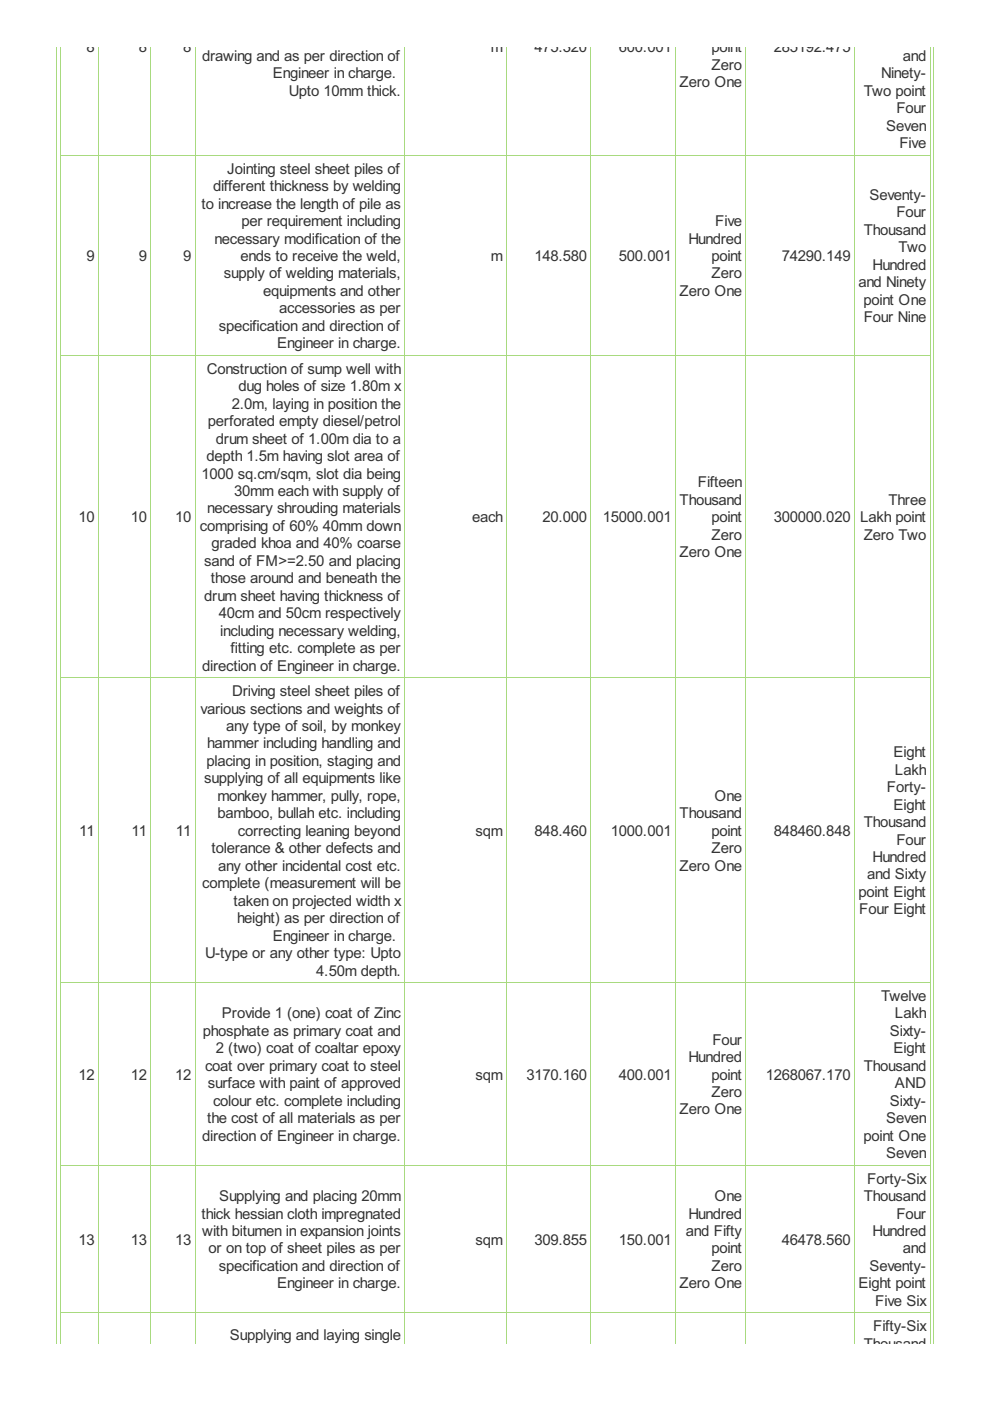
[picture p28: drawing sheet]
<svg xmlns="http://www.w3.org/2000/svg" width="210mm" height="297mm" viewBox="0 0 210 297" stroke-linecap="round" stroke-linejoin="round" font-family="sans-serif">
<defs><g id="words">
<g font-size="3.5" fill="#333">
<text x="18.3" y="11.1">8</text>
<text x="29.4" y="11.1">8</text>
<text x="38.8" y="11.1">8</text>
<text x="104.1" y="11.1">m</text>
<text x="113.3" y="11.1">475.320</text>
<text x="131.2" y="11.1">600.001</text>
<text x="150.8" y="11.1">point</text>
<text x="164.1" y="11.1">285192.475</text>
<text x="42.8" y="12.9">drawing and as per direction of</text>
<text x="57.9" y="16.6">Engineer in charge.</text>
<text x="150.9" y="14.8">Zero</text>
<text x="186.8" y="16.6">Ninety-</text>
<text x="191.4" y="12.9">and</text>
<text x="61.3" y="20.3">Upto 10mm thick.</text>
<text x="144.1" y="18.5">Zero One</text>
<text x="183.1" y="20.3">Two point</text>
<text x="187.9" y="27.7">Seven</text>
<text x="190.1" y="24">Four</text>
<text x="190.7" y="31.4">Five</text>
<text x="45.2" y="40.5">different thickness by welding</text>
<text x="48.1" y="36.8">Jointing steel sheet piles of</text>
<text x="42.7" y="44.2">to increase the length of pile as</text>
<text x="51.2" y="47.9">per requirement including</text>
<text x="151.7" y="47.9">Five</text>
<text x="184.4" y="42.4">Seventy-</text>
<text x="190.1" y="46.1">Four</text>
<text x="45.5" y="51.6">necessary modification of the</text>
<text x="145.9" y="51.6">Hundred</text>
<text x="183.1" y="49.8">Thousand</text>
<text x="190.5" y="53.5">Two</text>
<text x="18.3" y="55.3">9</text>
<text x="29.4" y="55.3">9</text>
<text x="38.8" y="55.3">9</text>
<text x="47.5" y="59">supply of welding materials,</text>
<text x="51" y="55.3">ends to receive the weld,</text>
<text x="104.1" y="55.3">m</text>
<text x="113.3" y="55.3">148.580</text>
<text x="131.2" y="55.3">500.001</text>
<text x="150.8" y="55.3">point</text>
<text x="150.9" y="59">Zero</text>
<text x="165.8" y="55.3">74290.149</text>
<text x="185" y="57.2">Hundred</text>
<text x="55.8" y="62.7">equipments and other</text>
<text x="144.1" y="62.7">Zero One</text>
<text x="182" y="60.9">and Ninety</text>
<text x="183.1" y="64.6">point One</text>
<text x="46.4" y="70.2">specification and direction of</text>
<text x="59.2" y="66.4">accessories as per</text>
<text x="183.1" y="68.3">Four Nine</text>
<text x="58.8" y="73.9">Engineer in charge.</text>
<text x="43.8" y="79.3">Construction of sump well with</text>
<text x="50.6" y="83">dug holes of size 1.80m x</text>
<text x="49.2" y="86.7">2.0m, laying in position the</text>
<text x="44.1" y="90.4">perforated empty diesel/petrol</text>
<text x="45.8" y="94.1">drum sheet of 1.00m dia to a</text>
<text x="42.7" y="101.5">1000 sq.cm/sqm, slot dia being</text>
<text x="43.8" y="97.8">depth 1.5m having slot area of</text>
<text x="49.6" y="105.2">30mm each with supply of</text>
<text x="144.1" y="107">Thousand</text>
<text x="148" y="103.3">Fifteen</text>
<text x="188.4" y="107">Three</text>
<text x="16.6" y="110.7">10</text>
<text x="27.7" y="110.7">10</text>
<text x="37.1" y="110.7">10</text>
<text x="42.4" y="112.6">comprising of 60% 40mm down</text>
<text x="43.9" y="108.9">necessary shrouding materials</text>
<text x="100.1" y="110.7">each</text>
<text x="115" y="110.7">20.000</text>
<text x="127.8" y="110.7">15000.001</text>
<text x="150.8" y="110.7">point</text>
<text x="164.1" y="110.7">300000.020</text>
<text x="182.4" y="110.7">Lakh point</text>
<text x="43.3" y="120">sand of FM&gt;=2.50 and placing</text>
<text x="44.9" y="116.3">graded khoa and 40% coarse</text>
<text x="144.1" y="118.1">Zero One</text>
<text x="150.9" y="114.4">Zero</text>
<text x="183.1" y="114.4">Zero Two</text>
<text x="44.7" y="123.7">those around and beneath the</text>
<text x="43.3" y="127.4">drum sheet having thickness of</text>
<text x="46.4" y="131.1">40cm and 50cm respectively</text>
<text x="46.7" y="134.8">including necessary welding,</text>
<text x="42.8" y="142.2">direction of Engineer in charge.</text>
<text x="48.9" y="138.5">fitting etc. complete as per</text>
<text x="49.2" y="147.6">Driving steel sheet piles of</text>
<text x="42.5" y="151.3">various sections and weights of</text>
<text x="47.9" y="155">any type of soil, by monkey</text>
<text x="43.9" y="158.7">hammer including handling and</text>
<text x="189.4" y="160.5">Eight</text>
<text x="43.3" y="166.1">supplying of all equipments like</text>
<text x="43.8" y="162.4">placing in position, staging and</text>
<text x="188.1" y="168">Forty-</text>
<text x="189.8" y="164.2">Lakh</text>
<text x="46.1" y="169.8">monkey hammer, pully, rope,</text>
<text x="46.1" y="173.5">bamboo, bullah etc. including</text>
<text x="144.1" y="173.5">Thousand</text>
<text x="151.5" y="169.8">One</text>
<text x="189.4" y="171.7">Eight</text>
<text x="16.8" y="177.2">11</text>
<text x="27.9" y="177.2">11</text>
<text x="37.3" y="177.2">11</text>
<text x="50.4" y="177.2">correcting leaning beyond</text>
<text x="100.8" y="177.2">sqm</text>
<text x="113.3" y="177.2">848.460</text>
<text x="129.5" y="177.2">1000.001</text>
<text x="150.8" y="177.2">point</text>
<text x="164.1" y="177.2">848460.848</text>
<text x="183.1" y="175.4">Thousand</text>
<text x="190.1" y="179.1">Four</text>
<text x="44.9" y="180.9">tolerance &amp; other defects and</text>
<text x="46.2" y="184.6">any other incidental cost etc.</text>
<text x="144.1" y="184.6">Zero One</text>
<text x="150.9" y="180.9">Zero</text>
<text x="185" y="182.8">Hundred</text>
<text x="42.8" y="188.3">complete (measurement will be</text>
<text x="182" y="190.2">point Eight</text>
<text x="183.8" y="186.5">and Sixty</text>
<text x="49.5" y="192">taken on projected width x</text>
<text x="50.3" y="195.7">height) as per direction of</text>
<text x="182.2" y="193.9">Four Eight</text>
<text x="43.5" y="203.1">U-type or any other type: Upto</text>
<text x="57.9" y="199.4">Engineer in charge.</text>
<text x="67.1" y="206.8">4.50m depth.</text>
<text x="47.1" y="215.9">Provide 1 (one) coat of Zinc</text>
<text x="186.8" y="212.2">Twelve</text>
<text x="189.8" y="215.9">Lakh</text>
<text x="43" y="219.6">phosphate as primary coat and</text>
<text x="151" y="221.5">Four</text>
<text x="188.7" y="219.6">Sixty-</text>
<text x="43.5" y="227">coat over primary coat to steel</text>
<text x="45.8" y="223.3">2 (two) coat of coaltar epoxy</text>
<text x="145.9" y="225.2">Hundred</text>
<text x="183.1" y="227">Thousand</text>
<text x="189.4" y="223.3">Eight</text>
<text x="16.6" y="228.9">12</text>
<text x="27.7" y="228.9">12</text>
<text x="37.1" y="228.9">12</text>
<text x="44.1" y="230.7">surface with paint of approved</text>
<text x="100.8" y="228.9">sqm</text>
<text x="111.6" y="228.9">3170.160</text>
<text x="131.2" y="228.9">400.001</text>
<text x="150.8" y="228.9">point</text>
<text x="150.9" y="232.6">Zero</text>
<text x="162.4" y="228.9">1268067.170</text>
<text x="189.8" y="230.7">AND</text>
<text x="43.9" y="238.1">the cost of all materials as per</text>
<text x="45.2" y="234.4">colour etc. complete including</text>
<text x="144.1" y="236.3">Zero One</text>
<text x="187.9" y="238.1">Seven</text>
<text x="188.7" y="234.4">Sixty-</text>
<text x="42.8" y="241.8">direction of Engineer in charge.</text>
<text x="183.1" y="241.8">point One</text>
<text x="187.9" y="245.5">Seven</text>
<text x="183.9" y="250.9">Forty-Six</text>
<text x="46.4" y="254.6">Supplying and placing 20mm</text>
<text x="151.5" y="254.6">One</text>
<text x="183.1" y="254.6">Thousand</text>
<text x="16.6" y="263.9">13</text>
<text x="27.7" y="263.9">13</text>
<text x="37.1" y="263.9">13</text>
<text x="42.7" y="258.3">thick hessian cloth impregnated</text>
<text x="42.8" y="262">with bitumen in expansion joints</text>
<text x="100.8" y="263.9">sqm</text>
<text x="113.3" y="263.9">309.855</text>
<text x="131.2" y="263.9">150.001</text>
<text x="145.4" y="262">and Fifty</text>
<text x="145.9" y="258.3">Hundred</text>
<text x="165.8" y="263.9">46478.560</text>
<text x="185" y="262">Hundred</text>
<text x="190.1" y="258.3">Four</text>
<text x="44.2" y="265.8">or on top of sheet piles as per</text>
<text x="46.4" y="269.5">specification and direction of</text>
<text x="150.8" y="265.8">point</text>
<text x="150.9" y="269.5">Zero</text>
<text x="184.4" y="269.5">Seventy-</text>
<text x="191.4" y="265.8">and</text>
<text x="58.8" y="273.2">Engineer in charge.</text>
<text x="144.1" y="273.2">Zero One</text>
<text x="182" y="273.2">Eight point</text>
<text x="185.6" y="276.9">Five Six</text>
<text x="48.8" y="284.1">Supplying and laying single</text>
<text x="183.1" y="286">Thousand</text>
<text x="185.1" y="282.3">Fifty-Six</text>
</g>
</g></defs>
<g fill="none" stroke="#a8da7f" stroke-width=".21">
<path d="M11.9 9.9v275M12.8 9.9v275M20.9 9.9v275M32 9.9v275M41.4 9.9v275M85.8 9.9v275M107.4 9.9v275M125.3 9.9v275M143.2 9.9v275M158.2 9.9v275M181.1 9.9v275M197.2 9.9v275"/>
<path d="M198 9.9v275M12.8 32.9h184.5M12.8 75.3h184.5M12.8 143.7h184.5M12.8 208.3h184.5M12.8 247h184.5M12.8 278.3h184.5"/>
</g>
<use href="#words"/>
</svg>
